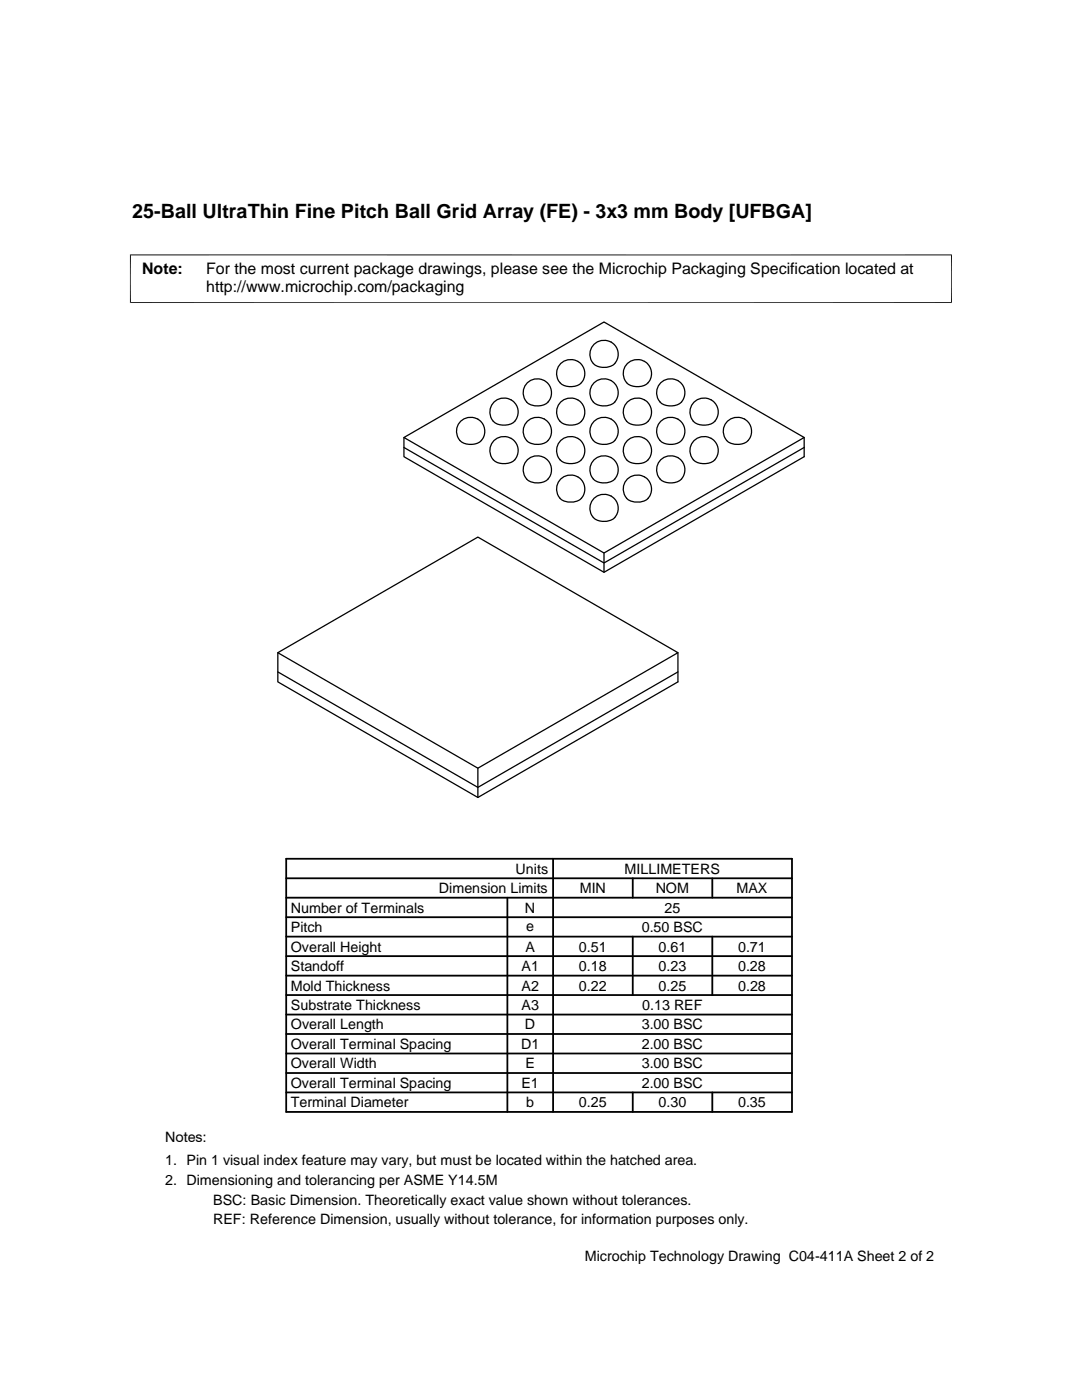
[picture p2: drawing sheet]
<svg xmlns="http://www.w3.org/2000/svg" width="216mm" height="279mm" viewBox="0 0 216 279" stroke-linecap="round" stroke-linejoin="round" font-family="sans-serif">
<defs><g id="words">
<text font-size="3.9" x="26.4" y="43.5">25-Ball UltraThin Fine Pitch Ball Grid Array (FE) - 3x3 mm Body [UFBGA]</text>
<g font-size="3.2">
<text x="28.4" y="54.6">Note:</text>
<text x="41.1" y="54.6">For the most current package drawings, please see the Microchip Packaging Specification located at</text>
<text x="41.1" y="58.3">http://www.microchip.com/packaging</text>
</g>
<g font-size="2.9">
<text x="87.6" y="178.2">Dimension Limits</text>
<text x="102.9" y="174.4">Units</text>
<text x="115.7" y="178.2">MIN</text>
<text x="124.6" y="174.4">MILLIMETERS</text>
<text x="130.8" y="178.2">NOM</text>
<text x="147" y="178.2">MAX</text>
<text x="58" y="182.1">Number of Terminals</text>
<text x="104.8" y="182.1">N</text>
<text x="105" y="185.7">e</text>
<text x="132.6" y="182.1">25</text>
<text x="58" y="189.9">Overall Height</text>
<text x="58" y="186">Pitch</text>
<text x="104.8" y="189.9">A</text>
<text x="115.5" y="189.9">0.51</text>
<text x="128" y="186">0.50 BSC</text>
<text x="131.4" y="189.9">0.61</text>
<text x="147.3" y="189.9">0.71</text>
<text x="58" y="193.8">Standoff</text>
<text x="58" y="197.7">Mold Thickness</text>
<text x="104.1" y="193.8">A1</text>
<text x="104.1" y="197.7">A2</text>
<text x="115.5" y="197.7">0.22</text>
<text x="115.5" y="193.8">0.18</text>
<text x="131.4" y="193.8">0.23</text>
<text x="131.4" y="197.7">0.25</text>
<text x="147.3" y="193.8">0.28</text>
<text x="147.3" y="197.7">0.28</text>
<text x="58" y="201.6">Substrate Thickness</text>
<text x="104.1" y="201.5">A3</text>
<text x="128.1" y="201.6">0.13 REF</text>
<text x="58" y="205.4">Overall Length</text>
<text x="58" y="209.3">Overall Terminal Spacing</text>
<text x="104" y="209.3">D1</text>
<text x="104.8" y="205.4">D</text>
<text x="128" y="205.4">3.00 BSC</text>
<text x="128" y="209.3">2.00 BSC</text>
<text x="58" y="213.2">Overall Width</text>
<text x="104.8" y="213.2">E</text>
<text x="128" y="213.2">3.00 BSC</text>
<text x="58" y="221">Terminal Diameter</text>
<text x="58" y="217.1">Overall Terminal Spacing</text>
<text x="104" y="217.1">E1</text>
<text x="105" y="221">b</text>
<text x="115.5" y="221">0.25</text>
<text x="128" y="217.1">2.00 BSC</text>
<text x="131.4" y="221">0.30</text>
<text x="147.3" y="221">0.35</text>
<text x="32.9" y="228">Notes:</text>
<text x="32.9" y="232.6">1. Pin 1 visual index feature may vary, but must be located within the hatched area.</text>
<text x="32.9" y="236.5">2. Dimensioning and tolerancing per ASME Y14.5M</text>
<text x="42.5" y="244.3">REF: Reference Dimension, usually without tolerance, for information purposes only.</text>
<text x="42.5" y="240.6">BSC: Basic Dimension. Theoretically exact value shown without tolerances.</text>
<text x="116.7" y="251.7">Microchip Technology Drawing C04-411A Sheet 2 of 2</text>
</g>
</g></defs>
<g fill="none" stroke="#000" stroke-width=".25">
<path d="M105.2 76.4a2.78 2.78 0 0 1 4.8 1.2 2.78 2.78 0 0 1-3.7 3.3 2.63 2.63 0 0 1-1.1-4.5zM111.9 72.6a2.78 2.78 0 0 1 4.7 1.2 2.78 2.78 0 0 1-3.7 3.3 2.62 2.62 0 0 1-1-4.5zM118.5 76.4a2.78 2.78 0 0 1 4.8 1.2 2.78 2.78 0 0 1-3.7 3.3 2.62 2.62 0 0 1-1.1-4.5zM118.5 68.7a2.78 2.78 0 0 1 4.8 1.3 2.78 2.78 0 0 1-3.7 3.2 2.62 2.62 0 0 1-1.1-4.5zM125.2 72.6a2.78 2.78 0 0 1 4.7 1.2 2.78 2.78 0 0 1-3.6 3.3 2.63 2.63 0 0 1-1.1-4.5zM131.8 76.4a2.78 2.78 0 0 1 4.8 1.2 2.78 2.78 0 0 1-3.7 3.3 2.63 2.63 0 0 1-1.1-4.5zM80.6 89.3l39.9 23.1 40-23.1M80.6 87.3v3.8l39.9 23.1 40-23.1v-3.8M80.6 87.3l39.9-23 40 23-40 23.1zM91.9 84.1a2.78 2.78 0 0 1 4.7 1.2 2.78 2.78 0 0 1-3.6 3.3 2.63 2.63 0 0 1-1.1-4.5zM98.5 88a2.78 2.78 0 0 1 4.8 1.2 2.78 2.78 0 0 1-3.7 3.2 2.62 2.62 0 0 1-1.1-4.4zM98.5 80.3a2.78 2.78 0 0 1 4.8 1.2 2.78 2.78 0 0 1-3.7 3.2 2.62 2.62 0 0 1-1.1-4.4z"/>
<path d="M105.2 91.8a2.78 2.78 0 0 1 4.8 1.2 2.78 2.78 0 0 1-3.7 3.3 2.63 2.63 0 0 1-1.1-4.5zM105.2 84.1a2.78 2.78 0 0 1 4.8 1.2 2.78 2.78 0 0 1-3.7 3.3 2.63 2.63 0 0 1-1.1-4.5zM111.9 88a2.78 2.78 0 0 1 4.7 1.2 2.78 2.78 0 0 1-3.7 3.2 2.62 2.62 0 0 1-1-4.4zM111.9 95.6a2.78 2.78 0 0 1 4.7 1.2 2.78 2.78 0 0 1-3.6 3.3 2.62 2.62 0 0 1-1.1-4.5zM111.9 80.3a2.78 2.78 0 0 1 4.7 1.2 2.78 2.78 0 0 1-3.7 3.2 2.62 2.62 0 0 1-1-4.4zM118.5 99.5a2.78 2.78 0 0 1 4.8 1.2 2.78 2.78 0 0 1-3.7 3.3 2.62 2.62 0 0 1-1.1-4.5zM118.5 91.8a2.78 2.78 0 0 1 4.8 1.2 2.78 2.78 0 0 1-3.7 3.3 2.62 2.62 0 0 1-1.1-4.5zM118.5 84.1a2.78 2.78 0 0 1 4.8 1.2 2.78 2.78 0 0 1-3.7 3.3 2.62 2.62 0 0 1-1.1-4.5zM125.2 95.6a2.78 2.78 0 0 1 4.7 1.2 2.78 2.78 0 0 1-3.6 3.3 2.63 2.63 0 0 1-1.1-4.5zM125.2 87.9a2.78 2.78 0 0 1 4.7 1.3 2.78 2.78 0 0 1-3.7 3.2 2.63 2.63 0 0 1-1-4.5zM125.2 80.3a2.78 2.78 0 0 1 4.7 1.2 2.78 2.78 0 0 1-3.7 3.2 2.63 2.63 0 0 1-1-4.4zM131.8 91.8a2.78 2.78 0 0 1 4.8 1.2 2.78 2.78 0 0 1-3.7 3.3 2.63 2.63 0 0 1-1.1-4.5z"/>
<path d="M131.8 84.1a2.78 2.78 0 0 1 4.8 1.2 2.78 2.78 0 0 1-3.7 3.3 2.63 2.63 0 0 1-1.1-4.5zM138.5 88a2.78 2.78 0 0 1 4.7 1.2 2.78 2.78 0 0 1-3.6 3.2 2.63 2.63 0 0 1-1.1-4.4zM138.5 80.3a2.78 2.78 0 0 1 4.7 1.2 2.78 2.78 0 0 1-3.6 3.2 2.63 2.63 0 0 1-1.1-4.4zM145.1 84.1a2.78 2.78 0 0 1 4.8 1.2 2.78 2.78 0 0 1-3.7 3.3 2.63 2.63 0 0 1-1.1-4.5zM120.5 110.4v3.8M55.4 130.3l40-23.1 39.9 23.1-39.9 23zM55.4 134.1l40 23 39.9-23M55.4 130.3v5.8l40 23.1 39.9-23.1v-5.8M95.4 153.3v5.9"/>
</g>
<path d="M26 50.8v9.7M189.9 50.8v9.7M189.9 50.9h-164M25.9 60.4h164" fill="none" stroke="#000" stroke-width=".2"/>
<g fill="none" stroke="#000" stroke-width=".36">
<path d="M57.1 171.4h100.9v50.5h-100.9zM57.1 179.2h100.9M57.1 175.3h100.9M101.2 179.2v42.7M110.4 171.4v50.5M126.3 175.3v3.9M142.1 175.3v3.9M57.1 190.8h100.9M57.1 186.9h100.9M57.1 183h100.9M57.1 194.7h100.9M57.1 198.6h100.9"/>
<path d="M126.3 186.9v11.7M142.1 186.9v11.7M57.1 206.4h100.9M57.1 202.5h100.9M57.1 214.1h100.9M57.1 210.2h100.9M57.1 218h100.9M126.3 218v3.9M142.1 218v3.9"/>
</g>
<use href="#words"/>
</svg>
